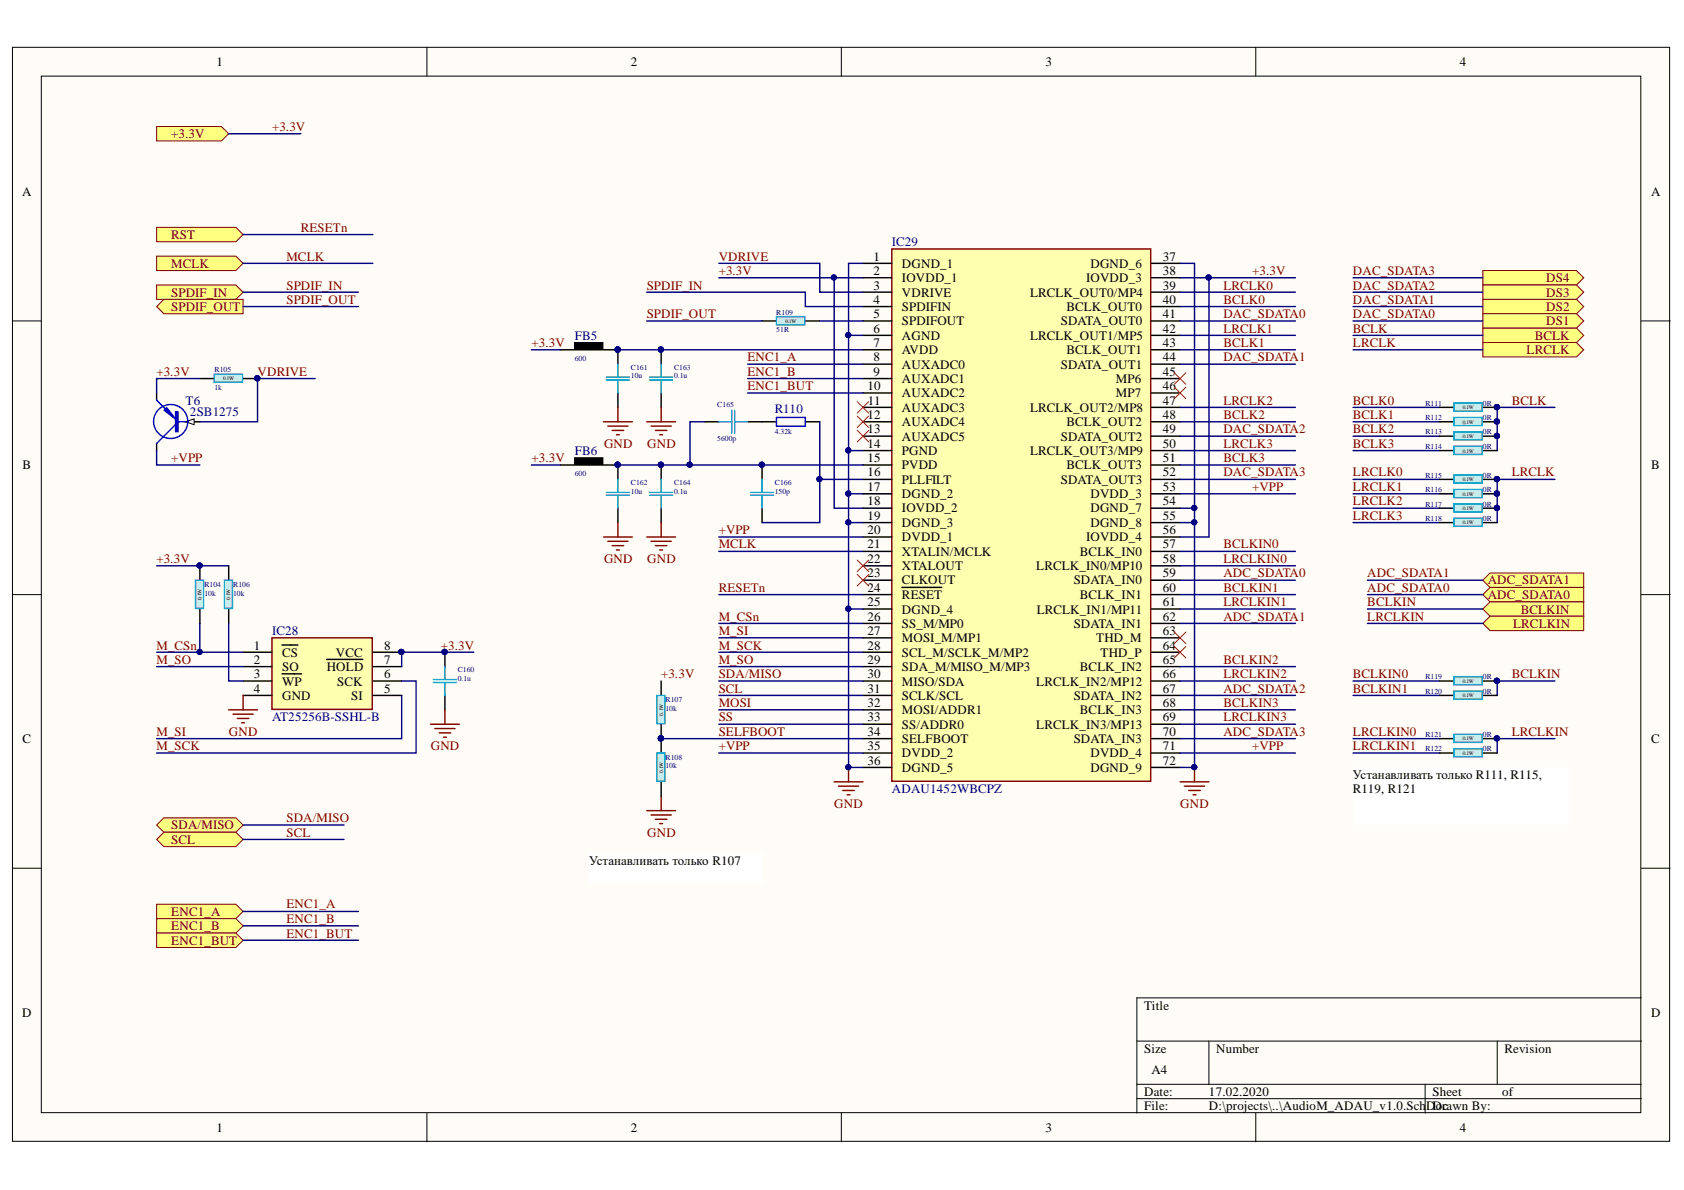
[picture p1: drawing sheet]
<svg xmlns="http://www.w3.org/2000/svg" width="297mm" height="210mm" viewBox="0 0 297 210" stroke-linecap="round" stroke-linejoin="round" font-family="sans-serif">
<defs><g id="words">
<g font-size="2.3">
<text x="38.2" y="11.7">1</text>
<text x="111.3" y="11.7">2</text>
<text x="184.4" y="11.7">3</text>
<text x="257.5" y="11.7">4</text>
<text x="3.9" y="34.5">A</text>
<text x="291.3" y="34.5">A</text>
<text x="154.1" y="46">1</text>
<text x="159.1" y="47.3">DGND_1</text>
<text x="192.3" y="47.3">DGND_6</text>
<text x="205.1" y="46">37</text>
<text x="154.1" y="48.5">2</text>
<text x="154.1" y="51.1">3</text>
<text x="154.1" y="53.6">4</text>
<text x="159.1" y="49.8">IOVDD_1</text>
<text x="159.1" y="52.3">VDRIVE</text>
<text x="181.7" y="52.3">LRCLK_OUT0/MP4</text>
<text x="191.6" y="49.8">IOVDD_3</text>
<text x="205.1" y="48.5">38</text>
<text x="205.1" y="51.1">39</text>
<text x="205.1" y="53.6">40</text>
<text x="154.1" y="56.1">5</text>
<text x="154.1" y="58.7">6</text>
<text x="159.1" y="54.9">SPDIFIN</text>
<text x="159.1" y="57.4">SPDIFOUT</text>
<text x="159.1" y="59.9">AGND</text>
<text x="181.7" y="59.9">LRCLK_OUT1/MP5</text>
<text x="187.1" y="57.4">SDATA_OUT0</text>
<text x="188.1" y="54.9">BCLK_OUT0</text>
<text x="205.1" y="56.1">41</text>
<text x="205.1" y="58.7">42</text>
<text x="154.1" y="61.2">7</text>
<text x="154.1" y="63.8">8</text>
<text x="159.1" y="62.5">AVDD</text>
<text x="159.1" y="65">AUXADC0</text>
<text x="187.1" y="65">SDATA_OUT1</text>
<text x="188.1" y="62.5">BCLK_OUT1</text>
<text x="205.1" y="61.2">43</text>
<text x="205.1" y="63.8">44</text>
<text x="153" y="68.8">10</text>
<text x="153.1" y="71.4">11</text>
<text x="154.1" y="66.3">9</text>
<text x="159.1" y="67.6">AUXADC1</text>
<text x="159.1" y="70.1">AUXADC2</text>
<text x="196.8" y="67.6">MP6</text>
<text x="196.8" y="70.1">MP7</text>
<text x="205.1" y="66.3">45</text>
<text x="205.1" y="68.8">46</text>
<text x="205.1" y="71.4">47</text>
<text x="153" y="73.9">12</text>
<text x="153" y="76.4">13</text>
<text x="159.1" y="72.6">AUXADC3</text>
<text x="159.1" y="75.2">AUXADC4</text>
<text x="159.1" y="77.7">AUXADC5</text>
<text x="181.7" y="72.6">LRCLK_OUT2/MP8</text>
<text x="187.1" y="77.7">SDATA_OUT2</text>
<text x="188.1" y="75.2">BCLK_OUT2</text>
<text x="205.1" y="73.9">48</text>
<text x="205.1" y="76.4">49</text>
<text x="4" y="82.8">B</text>
<text x="153" y="79">14</text>
<text x="153" y="81.5">15</text>
<text x="159.1" y="80.2">PGND</text>
<text x="159.1" y="82.8">PVDD</text>
<text x="181.7" y="80.2">LRCLK_OUT3/MP9</text>
<text x="188.1" y="82.8">BCLK_OUT3</text>
<text x="205.1" y="79">50</text>
<text x="205.1" y="81.5">51</text>
<text x="291.3" y="82.8">B</text>
<text x="153" y="84">16</text>
<text x="153" y="86.6">17</text>
<text x="153" y="89.1">18</text>
<text x="159.1" y="85.3">PLLFILT</text>
<text x="159.1" y="87.9">DGND_2</text>
<text x="187.1" y="85.3">SDATA_OUT3</text>
<text x="192.3" y="87.9">DVDD_3</text>
<text x="205.1" y="84">52</text>
<text x="205.1" y="86.6">53</text>
<text x="205.1" y="89.1">54</text>
<text x="153" y="91.7">19</text>
<text x="153" y="94.2">20</text>
<text x="159.1" y="90.4">IOVDD_2</text>
<text x="159.1" y="92.9">DGND_3</text>
<text x="159.1" y="95.5">DVDD_1</text>
<text x="191.6" y="95.5">IOVDD_4</text>
<text x="192.3" y="90.4">DGND_7</text>
<text x="192.3" y="92.9">DGND_8</text>
<text x="205.1" y="91.7">55</text>
<text x="205.1" y="94.2">56</text>
<text x="153" y="96.7">21</text>
<text x="153" y="99.3">22</text>
<text x="153" y="101.8">23</text>
<text x="159.1" y="98">XTALIN/MCLK</text>
<text x="159.1" y="100.5">XTALOUT</text>
<text x="182.8" y="100.5">LRCLK_IN0/MP10</text>
<text x="190.5" y="98">BCLK_IN0</text>
<text x="205.1" y="96.7">57</text>
<text x="205.1" y="99.3">58</text>
<text x="205.1" y="101.8">59</text>
<text x="153" y="104.4">24</text>
<text x="153" y="107">25</text>
<text x="159.1" y="103.1">CLKOUT</text>
<text x="159.1" y="105.7">RESET</text>
<text x="189.4" y="103.1">SDATA_IN0</text>
<text x="190.5" y="105.7">BCLK_IN1</text>
<text x="205.1" y="104.4">60</text>
<text x="205.1" y="107">61</text>
<text x="153" y="109.5">26</text>
<text x="153" y="112">27</text>
<text x="159.1" y="108.2">DGND_4</text>
<text x="159.1" y="110.8">SS_M/MP0</text>
<text x="159.1" y="113.3">MOSI_M/MP1</text>
<text x="182.9" y="108.2">LRCLK_IN1/MP11</text>
<text x="189.4" y="110.8">SDATA_IN1</text>
<text x="193.4" y="113.3">THD_M</text>
<text x="205.1" y="109.5">62</text>
<text x="205.1" y="112">63</text>
<text x="44.8" y="114.6">1</text>
<text x="44.8" y="117.1">2</text>
<text x="44.8" y="119.6">3</text>
<text x="49.8" y="115.8">CS</text>
<text x="49.8" y="118.4">SO</text>
<text x="57.6" y="118.4">HOLD</text>
<text x="59.2" y="115.8">VCC</text>
<text x="67.8" y="114.6">8</text>
<text x="67.8" y="117.1">7</text>
<text x="67.8" y="119.6">6</text>
<text x="153" y="114.6">28</text>
<text x="153" y="117.1">29</text>
<text x="153" y="119.6">30</text>
<text x="159.1" y="115.8">SCL_M/SCLK_M/MP2</text>
<text x="159.1" y="118.4">SDA_M/MISO_M/MP3</text>
<text x="190.5" y="118.4">BCLK_IN2</text>
<text x="194.1" y="115.8">THD_P</text>
<text x="205.1" y="114.6">64</text>
<text x="205.1" y="117.1">65</text>
<text x="205.1" y="119.6">66</text>
<text x="44.8" y="122.2">4</text>
<text x="49.8" y="120.9">WP</text>
<text x="49.8" y="123.5">GND</text>
<text x="59.5" y="120.9">SCK</text>
<text x="61.9" y="123.5">SI</text>
<text x="67.8" y="122.2">5</text>
<text x="153" y="122.2">31</text>
<text x="153" y="124.7">32</text>
<text x="159.1" y="120.9">MISO/SDA</text>
<text x="159.1" y="123.5">SCLK/SCL</text>
<text x="159.1" y="126">MOSI/ADDR1</text>
<text x="182.8" y="120.9">LRCLK_IN2/MP12</text>
<text x="189.4" y="123.5">SDATA_IN2</text>
<text x="190.5" y="126">BCLK_IN3</text>
<text x="205.1" y="122.2">67</text>
<text x="205.1" y="124.7">68</text>
<text x="4" y="131.1">C</text>
<text x="153" y="127.3">33</text>
<text x="153" y="129.8">34</text>
<text x="159.1" y="128.5">SS/ADDR0</text>
<text x="159.1" y="131.1">SELFBOOT</text>
<text x="182.8" y="128.5">LRCLK_IN3/MP13</text>
<text x="189.4" y="131.1">SDATA_IN3</text>
<text x="205.1" y="127.3">69</text>
<text x="205.1" y="129.8">70</text>
<text x="291.3" y="131.1">C</text>
<text x="153" y="132.3">35</text>
<text x="153" y="134.9">36</text>
<text x="159.1" y="133.6">DVDD_2</text>
<text x="159.1" y="136.1">DGND_5</text>
<text x="192.3" y="133.6">DVDD_4</text>
<text x="192.3" y="136.1">DGND_9</text>
<text x="205.1" y="132.3">71</text>
<text x="205.1" y="134.9">72</text>
<text x="238.6" y="137.4">Устанавливать только R111, R115,</text>
<text x="238.6" y="139.9">R119, R121</text>
<text x="103.9" y="152.6">Устанавливать только R107</text>
<text x="3.9" y="179.3">D</text>
<text x="201.8" y="178.1">Title</text>
<text x="291.3" y="179.3">D</text>
<text x="201.8" y="185.7">Size</text>
<text x="214.5" y="185.7">Number</text>
<text x="265.4" y="185.7">Revision</text>
<text x="203.1" y="189.5">A4</text>
<text x="201.8" y="193.3">Date:</text>
<text x="201.8" y="195.8">File:</text>
<text x="213.2" y="193.3">17.02.2020</text>
<text x="213.2" y="195.8">D:\projects\..\AudioM_ADAU_v1.0.Sch</text>
<text x="251.6" y="195.8">DDc</text>
<text x="252.7" y="193.3">Sheet</text>
<text x="253.2" y="195.8">orawn By:</text>
<text x="265" y="193.3">of</text>
<text x="38.2" y="199.6">1</text>
<text x="111.3" y="199.6">2</text>
<text x="184.4" y="199.6">3</text>
<text x="257.5" y="199.6">4</text>
</g>
<g font-size="2.3" fill="#800000">
<text x="48" y="23.1">+3.3V</text>
<text x="30.2" y="24.3">+3.3V</text>
<text x="53.1" y="40.8">RESETn</text>
<text x="30.2" y="42.1">RST</text>
<text x="30.2" y="47.3">MCLK</text>
<text x="50.5" y="46">MCLK</text>
<text x="126.8" y="46">VDRIVE</text>
<text x="30.2" y="52.3">SPDIF_IN</text>
<text x="50.5" y="51.1">SPDIF_IN</text>
<text x="50.5" y="53.6">SPDIF_OUT</text>
<text x="114.1" y="51.1">SPDIF_IN</text>
<text x="126.8" y="48.5">+3.3V</text>
<text x="215.8" y="53.6">BCLK0</text>
<text x="215.8" y="51.1">LRCLK0</text>
<text x="220.9" y="48.5">+3.3V</text>
<text x="238.6" y="53.6">DAC_SDATA1</text>
<text x="238.6" y="51.1">DAC_SDATA2</text>
<text x="238.6" y="48.5">DAC_SDATA3</text>
<text x="272.7" y="49.8">DS4</text>
<text x="272.7" y="52.3">DS3</text>
<text x="30.2" y="54.9">SPDIF_OUT</text>
<text x="114.1" y="56.1">SPDIF_OUT</text>
<text x="215.8" y="56.1">DAC_SDATA0</text>
<text x="215.8" y="58.7">LRCLK1</text>
<text x="238.6" y="58.7">BCLK</text>
<text x="238.6" y="56.1">DAC_SDATA0</text>
<text x="270.7" y="59.9">BCLK</text>
<text x="272.7" y="54.9">DS2</text>
<text x="272.7" y="57.4">DS1</text>
<text x="93.8" y="61.2">+3.3V</text>
<text x="131.8" y="63.8">ENC1_A</text>
<text x="215.8" y="63.8">DAC_SDATA1</text>
<text x="215.8" y="61.2">BCLK1</text>
<text x="238.6" y="61.2">LRCLK</text>
<text x="269.3" y="62.5">LRCLK</text>
<text x="27.6" y="66.3">+3.3V</text>
<text x="45.4" y="66.3">VDRIVE</text>
<text x="131.8" y="66.3">ENC1_B</text>
<text x="131.8" y="68.8">ENC1_BUT</text>
<text x="215.8" y="71.4">LRCLK2</text>
<text x="238.6" y="71.4">BCLK0</text>
<text x="266.6" y="71.4">BCLK</text>
<text x="215.8" y="76.4">DAC_SDATA2</text>
<text x="215.8" y="73.9">BCLK2</text>
<text x="238.6" y="73.9">BCLK1</text>
<text x="238.6" y="76.4">BCLK2</text>
<text x="30.2" y="81.5">+VPP</text>
<text x="93.8" y="81.5">+3.3V</text>
<text x="106.5" y="79">GND</text>
<text x="114.2" y="79">GND</text>
<text x="215.8" y="81.5">BCLK3</text>
<text x="215.8" y="79">LRCLK3</text>
<text x="238.6" y="79">BCLK3</text>
<text x="215.8" y="84">DAC_SDATA3</text>
<text x="220.9" y="86.6">+VPP</text>
<text x="238.6" y="84">LRCLK0</text>
<text x="238.6" y="86.6">LRCLK1</text>
<text x="238.6" y="89.1">LRCLK2</text>
<text x="266.6" y="84">LRCLK</text>
<text x="126.8" y="94.2">+VPP</text>
<text x="238.6" y="91.7">LRCLK3</text>
<text x="27.6" y="99.3">+3.3V</text>
<text x="106.5" y="99.3">GND</text>
<text x="114.2" y="99.3">GND</text>
<text x="126.8" y="96.7">MCLK</text>
<text x="215.8" y="101.8">ADC_SDATA0</text>
<text x="215.8" y="96.7">BCLKIN0</text>
<text x="215.8" y="99.3">LRCLKIN0</text>
<text x="241.2" y="101.8">ADC_SDATA1</text>
<text x="126.8" y="104.4">RESETn</text>
<text x="215.8" y="104.4">BCLKIN1</text>
<text x="215.8" y="107">LRCLKIN1</text>
<text x="241.2" y="104.4">ADC_SDATA0</text>
<text x="241.2" y="107">BCLKIN</text>
<text x="262.4" y="103.1">ADC_SDATA1</text>
<text x="262.4" y="105.7">ADC_SDATA0</text>
<text x="126.8" y="112">M_SI</text>
<text x="126.8" y="109.5">M_CSn</text>
<text x="215.8" y="109.5">ADC_SDATA1</text>
<text x="241.2" y="109.5">LRCLKIN</text>
<text x="266.9" y="110.8">LRCLKIN</text>
<text x="268.3" y="108.2">BCLKIN</text>
<text x="27.6" y="117.1">M_SO</text>
<text x="27.6" y="114.6">M_CSn</text>
<text x="77.8" y="114.6">+3.3V</text>
<text x="116.6" y="119.6">+3.3V</text>
<text x="126.8" y="114.6">M_SCK</text>
<text x="126.8" y="117.1">M_SO</text>
<text x="126.8" y="119.6">SDA/MISO</text>
<text x="215.8" y="117.1">BCLKIN2</text>
<text x="215.8" y="119.6">LRCLKIN2</text>
<text x="238.6" y="119.6">BCLKIN0</text>
<text x="266.6" y="119.6">BCLKIN</text>
<text x="126.8" y="122.2">SCL</text>
<text x="126.8" y="124.7">MOSI</text>
<text x="215.8" y="122.2">ADC_SDATA2</text>
<text x="215.8" y="124.7">BCLKIN3</text>
<text x="238.6" y="122.2">BCLKIN1</text>
<text x="27.6" y="129.8">M_SI</text>
<text x="40.4" y="129.8">GND</text>
<text x="126.8" y="127.3">SS</text>
<text x="126.8" y="129.8">SELFBOOT</text>
<text x="215.8" y="129.8">ADC_SDATA3</text>
<text x="215.8" y="127.3">LRCLKIN3</text>
<text x="238.6" y="129.8">LRCLKIN0</text>
<text x="266.6" y="129.8">LRCLKIN</text>
<text x="27.6" y="132.3">M_SCK</text>
<text x="76" y="132.3">GND</text>
<text x="126.8" y="132.3">+VPP</text>
<text x="220.9" y="132.3">+VPP</text>
<text x="238.6" y="132.3">LRCLKIN1</text>
<text x="147.2" y="142.5">GND</text>
<text x="208.2" y="142.5">GND</text>
<text x="30.2" y="146.3">SDA/MISO</text>
<text x="30.2" y="148.8">SCL</text>
<text x="50.5" y="145">SDA/MISO</text>
<text x="50.5" y="147.6">SCL</text>
<text x="114.2" y="147.6">GND</text>
<text x="30.2" y="161.5">ENC1_A</text>
<text x="50.5" y="160.2">ENC1_A</text>
<text x="30.2" y="164.1">ENC1_B</text>
<text x="30.2" y="166.7">ENC1_BUT</text>
<text x="50.5" y="162.8">ENC1_B</text>
<text x="50.5" y="165.4">ENC1_BUT</text>
</g>
<g font-size="2.3" fill="#000080">
<text x="157.3" y="43.5">IC29</text>
<text x="101.4" y="59.9">FB5</text>
<text x="32.7" y="71.4">T6</text>
<text x="33.5" y="73.4">2SB1275</text>
<text x="136.7" y="72.9">R110</text>
<text x="101.4" y="80.2">FB6</text>
<text x="48" y="112">IC28</text>
<text x="48" y="127.3">AT25256B-SSHL-B</text>
<text x="157.3" y="139.9">ADAU1452WBCPZ</text>
</g>
<g font-size="1.4" fill="#000080">
<text x="136.9" y="58.6">51R</text>
<text x="136.9" y="55.6">R109</text>
<text x="37.8" y="65.7">R105</text>
<text x="101.4" y="63.7">600</text>
<text x="111.3" y="65.2">C161</text>
<text x="118.9" y="65.2">C163</text>
<text x="37.8" y="68.7">1k</text>
<text x="111.3" y="66.7">10u</text>
<text x="118.9" y="66.7">0.1u</text>
<text x="126.5" y="71.8">C165</text>
<text x="251.4" y="71.5">R111</text>
<text x="261.6" y="71.5">0R</text>
<text x="126.5" y="77.9">5600p</text>
<text x="136.7" y="76.6">4.32k</text>
<text x="251.4" y="74.1">R112</text>
<text x="251.4" y="76.6">R113</text>
<text x="261.6" y="74.1">0R</text>
<text x="261.6" y="76.6">0R</text>
<text x="251.4" y="79.1">R114</text>
<text x="261.6" y="79.1">0R</text>
<text x="101.4" y="84">600</text>
<text x="111.3" y="87.1">10u</text>
<text x="111.3" y="85.6">C162</text>
<text x="118.9" y="87.1">0.1u</text>
<text x="118.9" y="85.6">C164</text>
<text x="136.7" y="87.1">150p</text>
<text x="136.7" y="85.6">C166</text>
<text x="251.4" y="84.3">R115</text>
<text x="251.4" y="86.8">R116</text>
<text x="251.4" y="89.4">R117</text>
<text x="261.6" y="84.3">0R</text>
<text x="261.6" y="86.8">0R</text>
<text x="261.6" y="89.4">0R</text>
<text x="251.4" y="91.9">R118</text>
<text x="261.6" y="91.9">0R</text>
<text x="36" y="105.1">10k</text>
<text x="36" y="103.6">R104</text>
<text x="41.1" y="105.1">10k</text>
<text x="41.1" y="103.6">R106</text>
<text x="80.7" y="118.5">C160</text>
<text x="251.4" y="119.8">R119</text>
<text x="261.6" y="119.8">0R</text>
<text x="80.7" y="120.1">0.1u</text>
<text x="117.4" y="125.4">10k</text>
<text x="117.4" y="123.9">R107</text>
<text x="251.4" y="122.4">R120</text>
<text x="261.6" y="122.4">0R</text>
<text x="251.4" y="130">R121</text>
<text x="261.6" y="130">0R</text>
<text x="117.4" y="135.5">10k</text>
<text x="117.4" y="134">R108</text>
<text x="251.4" y="132.5">R122</text>
<text x="261.6" y="132.5">0R</text>
</g>
<g font-size=".9">
<text x="138.5" y="56.9">0.1W</text>
<text x="39.3" y="67.1">0.1W</text>
<text x="258" y="72.1">0.1W</text>
<text x="258" y="74.7">0.1W</text>
<text x="258" y="77.3">0.1W</text>
<text x="258" y="79.8">0.1W</text>
<text x="258" y="84.9">0.1W</text>
<text x="258" y="87.4">0.1W</text>
<text x="258" y="90">0.1W</text>
<text x="258" y="92.5">0.1W</text>
<text x="35.5" y="105.9" transform="rotate(-90 35.5 105.9)">0.1W</text>
<text x="40.6" y="105.9" transform="rotate(-90 40.6 105.9)">0.1W</text>
<text x="258" y="120.4">0.1W</text>
<text x="258" y="122.9">0.1W</text>
<text x="116.9" y="126.2" transform="rotate(-90 116.9 126.2)">0.1W</text>
<text x="258" y="130.6">0.1W</text>
<text x="116.9" y="136.4" transform="rotate(-90 116.9 136.4)">0.1W</text>
<text x="258" y="133.2">0.1W</text>
</g>
</g></defs>
<g fill="#fffcf8" stroke="#000" stroke-width=".18">
<path d="M2.2 8.3h292.3v193h-292.3z"/>
<path d="M7.3 13.4h282.1v182.9h-282.1z"/>
</g>
<g fill="none" stroke="#000" stroke-width=".18">
<path d="M75.3 8.3v5.1M148.4 8.3v5.1M221.5 8.3v5.1M2.2 56.6h5.1M289.5 56.6h5.1M2.2 104.9h5.1M289.5 104.9h5.1M2.2 153.2h5.1M289.5 153.2h5.1M289.5 176h-89v20.3M75.3 196.3v5.1M148.4 196.3v5.1"/>
<path d="M200.5 183.6h89M200.5 191.3h89M200.5 193.8h89M213.2 183.6v7.7M221.5 196.3v5.1M251.4 191.3v5M264.1 183.6v7.7"/>
</g>
<path d="M157.3 43.9h45.7v93.9h-45.7z" fill="#ffffb0" stroke="#800000" stroke-width=".25"/>
<g fill="none" stroke="#000" stroke-width=".25">
<path d="M152.2 46.5h5.1M152.2 49h5.1M152.2 51.5h5.1M152.2 54.1h5.1M152.2 56.6h5.1M152.2 59.2h5.1M203.1 46.5h5.1M203.1 49h5.1M203.1 51.5h5.1M203.1 54.1h5.1M203.1 56.6h5.1M203.1 59.2h5.1"/>
<path d="M98.8 61.7h10.2M134.4 74.4h2.6M142 74.4h2.6M152.2 61.7h5.1M152.2 64.2h5.1M152.2 66.8h5.1M152.2 69.3h5.1M152.2 71.9h5.1M152.2 74.4h5.1M152.2 76.9h5.1M152.2 79.5h5.1M203.1 61.7h5.1"/>
<path d="M203.1 64.2h5.1M203.1 66.8h5.1M203.1 69.3h5.1M203.1 71.9h5.1M203.1 74.4h5.1M203.1 76.9h5.1M203.1 79.5h5.1M98.8 82h10.2M152.2 82h5.1M152.2 84.6h5.1M152.2 87.1h5.1M152.2 89.6h5.1"/>
<path d="M152.2 92.2h5.1M152.2 94.7h5.1M152.2 97.3h5.1M152.2 99.8h5.1M203.1 82h5.1M203.1 84.6h5.1M203.1 87.1h5.1M203.1 89.6h5.1M203.1 92.2h5.1M203.1 94.7h5.1M203.1 97.3h5.1M203.1 99.8h5.1"/>
<path d="M152.2 102.3h5.1M152.2 104.9h5.1M152.2 107.4h5.1M152.2 110h5.1M152.2 112.5h5.1M152.2 115h5.1M152.2 117.6h5.1M159.1 103.6h7M203.1 102.3h5.1M203.1 104.9h5.1M203.1 107.4h5.1M203.1 110h5.1"/>
<path d="M203.1 112.5h5.1M203.1 115h5.1M203.1 117.6h5.1M152.2 120.1h5.1M152.2 122.7h5.1M152.2 125.2h5.1M152.2 127.7h5.1M152.2 130.3h5.1M152.2 132.8h5.1M152.2 135.4h5.1M203.1 120.1h5.1M203.1 122.7h5.1"/>
<path d="M203.1 125.2h5.1M203.1 127.7h5.1M203.1 130.3h5.1M203.1 132.8h5.1M203.1 135.4h5.1"/>
</g>
<g fill="none" stroke="#800000" stroke-width=".25">
<path d="M147.1 137.9h5.1M147.9 138.7h3.6M148.7 139.4h2M149.7 135.4v2.5M208.2 137.9h5M208.9 138.7h3.6M209.7 139.4h2M210.7 135.4v2.5M114.1 143h5.1M114.8 143.8h3.6M115.6 144.5h2M116.4 145.3h.5"/>
<path d="M116.6 140.4v2.6M149.4 140.2h.5M210.4 140.2h.6"/>
</g>
<g fill="#000080" stroke="#000080" stroke-width=".18">
<circle cx="149.6" cy="135.3" r=".46"/>
<circle cx="210.6" cy="135.3" r=".46"/>
<circle cx="108.9" cy="61.7" r=".46"/>
<circle cx="108.9" cy="82" r=".46"/>
</g>
<g fill="none" stroke="#f00" stroke-width=".18">
<path d="M151.2 73.4l2 2M151.2 70.8l2 2.1M151.2 75.9l2 2.1M153.2 73.4l-2 2M153.2 70.8l-2 2.1M153.2 75.9l-2 2.1M207.1 65.8l2.1 2M207.1 68.3l2.1 2M209.2 65.8l-2.1 2M209.2 68.3l-2.1 2M151.2 98.8l2 2M153.2 98.8l-2 2"/>
<path d="M151.2 101.3l2 2.1M153.2 101.3l-2 2.1M207.1 111.5l2.1 2M207.1 114l2.1 2.1M209.2 111.5l-2.1 2M209.2 114l-2.1 2.1"/>
</g>
<path d="M101.3 60.4h5v1.2h-5zM101.3 80.7h5v1.2h-5z" fill="#000" stroke="#000" stroke-width=".18"/>
<path d="M137 73.6h5v1.6h-5z" fill="none" stroke="#00f" stroke-width=".25"/>
<path d="M48 112.5h17.7v12.6h-17.7z" fill="#ffffb0" stroke="#800000" stroke-width=".25"/>
<g fill="none" stroke="#000" stroke-width=".25">
<path d="M27.6 69.3v1.3M32.7 74.4h2.6M42.9 115h5.1M42.9 117.6h5.1M49.7 113.8h2.8M49.7 118.9h3.5M57.6 116.3h6.4M65.8 115h5.1M65.8 117.6h5.1M42.9 120.1h5.1M42.9 122.7h5.1M65.8 120.1h5.1"/>
<path d="M65.8 122.7h5.1"/>
</g>
<circle cx="70.8" cy="115" r=".46" fill="#000080" stroke="#000080" stroke-width=".18"/>
<path d="M40.3 125.2h5.1M41.1 126h3.6M41.9 126.7h2M42.6 127.5h.5M42.9 122.7v2.5" fill="none" stroke="#800000" stroke-width=".25"/>
<path d="M32.7 74.4l1.5-.5v1z" fill="#fffcf8"/>
<path d="M32.7 74.4l1.5-.5v1z" fill="none" stroke="#000" stroke-width=".18"/>
<path d="M27.6 78.2v1.3" fill="none" stroke="#000" stroke-width=".25"/>
<g fill="none" stroke="#00f" stroke-width=".25">
<path d="M31.2 74.4h1.5M31.2 74.7l-3.6 3.5"/>
<circle cx="30.1" cy="74.3" r="3"/>
</g>
<path d="M28.9 72.4l.5-.5 1.8 2.2z" fill="#00f"/>
<path d="M28.9 72.4l.5-.5 1.8 2.2z" fill="none" stroke="#00f" stroke-width=".18"/>
<path d="M27.6 70.6l2.1 2" fill="none" stroke="#00f" stroke-width=".25"/>
<path d="M30.9 72.6h.5v3.6h-.5z" fill-rule="evenodd" fill="#00f"/>
<path d="M30.9 72.6h.5v3.6h-.5z" fill="none" stroke="#00f" stroke-width=".18"/>
<circle cx="45.4" cy="66.7" r=".46" fill="#000080" stroke="#000080" stroke-width=".18"/>
<g fill="#ffff80" stroke="#800000" stroke-width=".18">
<path d="M27.6 50.3h14l1.3 1.2-1.3 1.3h-14z" fill-rule="evenodd"/>
<path d="M27.6 54.1l1.3-1.3h14v2.5h-14z" fill-rule="evenodd"/>
<path d="M27.6 22.3h11.5l1.2 1.3-1.2 1.3h-11.5z" fill-rule="evenodd"/>
<path d="M27.6 145.5l1.3-1.2h12.7l1.3 1.2-1.3 1.3h-12.7z" fill-rule="evenodd"/>
<path d="M27.6 148.1l1.3-1.3h12.7l1.3 1.3-1.3 1.2h-12.7z" fill-rule="evenodd"/>
<path d="M261.6 47.7h16.5l1.3 1.3-1.3 1.3h-16.5z" fill-rule="evenodd"/>
<path d="M261.6 50.3h16.5l1.3 1.2-1.3 1.3h-16.5z" fill-rule="evenodd"/>
<path d="M261.6 52.8h16.5l1.3 1.3-1.3 1.2h-16.5z" fill-rule="evenodd"/>
<path d="M261.6 55.3h16.5l1.3 1.3-1.3 1.3h-16.5z" fill-rule="evenodd"/>
<path d="M261.6 57.9h16.5l1.3 1.3-1.3 1.2h-16.5z" fill-rule="evenodd"/>
<path d="M261.6 60.4h16.5l1.3 1.3-1.3 1.3h-16.5z" fill-rule="evenodd"/>
<path d="M261.6 102.3l1.2-1.2h16.6v2.5h-16.6z" fill-rule="evenodd"/>
<path d="M261.6 104.9l1.2-1.3h16.6v2.6h-16.6z" fill-rule="evenodd"/>
<path d="M261.6 107.4l1.2-1.2h16.6v2.5h-16.6z" fill-rule="evenodd"/>
<path d="M261.6 110l1.2-1.3h16.6v2.5h-16.6z" fill-rule="evenodd"/>
<path d="M27.6 159.5h14l1.3 1.3-1.3 1.2h-14z" fill-rule="evenodd"/>
<path d="M27.6 162h14l1.3 1.3-1.3 1.3h-14z" fill-rule="evenodd"/>
<path d="M27.6 164.6h14l1.3 1.3-1.3 1.2h-14z" fill-rule="evenodd"/>
</g>
<g fill="none" stroke="#000" stroke-width=".25">
<path d="M109 61.7v2.5M109 69.3v2.6M116.6 61.7v2.5M116.6 69.3v2.6M124.2 74.4h2.6M131.9 74.4h2.5M109 82v2.6M109 89.6v2.6M116.6 82v2.6M116.6 89.6v2.6M134.4 82v2.6M134.4 89.6v2.6"/>
<path d="M78.5 115v2.6M78.5 122.7v2.5"/>
</g>
<g fill="#000080" stroke="#000080" stroke-width=".18">
<circle cx="78.4" cy="115" r=".46"/>
<circle cx="108.9" cy="82" r=".46"/>
<circle cx="116.6" cy="82" r=".46"/>
<circle cx="108.9" cy="61.7" r=".46"/>
<circle cx="116.6" cy="61.7" r=".46"/>
<circle cx="134.4" cy="82" r=".46"/>
</g>
<g fill="none" stroke="#009cca" stroke-width=".25">
<path d="M107 66.5h4M107 67h4M109 64.2v2.3M109 67v2.3M114.6 66.5h4.1M114.6 67h4.1M116.6 64.2v2.3M116.6 67v2.3M126.8 74.4h2.3M129.1 72.4v4M129.6 74.4h2.3M129.6 72.4v4"/>
<path d="M107 86.8h4M107 87.4h4M109 84.6v2.2M109 87.4v2.2M114.6 86.8h4.1M114.6 87.4h4.1M116.6 84.6v2.2M116.6 87.4v2.2M132.4 86.8h4.1M132.4 87.4h4.1M134.4 84.6v2.2M134.4 87.4v2.2"/>
<path d="M76.4 119.9h4.1M78.5 117.6v2.3M76.4 120.4h4.1M78.5 120.4v2.3"/>
</g>
<g fill="none" stroke="#800000" stroke-width=".25">
<path d="M106.4 74.4h5.1M107.2 75.2h3.6M108 75.9h2M108.7 76.7h.5M109 71.9v2.5M114.1 74.4h5.1M114.8 75.2h3.6M115.6 75.9h2M116.4 76.7h.5M116.6 71.9v2.5M106.4 94.7h5.1M107.2 95.5h3.6"/>
<path d="M108 96.2h2M108.7 97h.5M109 92.2v2.5M114.1 94.7h5.1M114.8 95.5h3.6M115.6 96.2h2M116.4 97h.5M116.6 92.2v2.5M75.9 127.7h5.1M76.7 128.5h3.6M77.5 129.3h2M78.2 130h.5"/>
<path d="M78.5 125.2v2.5"/>
</g>
<g fill="#ffff80" stroke="#800000" stroke-width=".18">
<path d="M27.6 40.1h14l1.3 1.3-1.3 1.2h-14z" fill-rule="evenodd"/>
<path d="M27.6 45.2h14l1.3 1.3-1.3 1.2h-14z" fill-rule="evenodd"/>
</g>
<path d="M35.3 99.8v2.5M35.3 107.4v2.6" fill="none" stroke="#000" stroke-width=".25"/>
<circle cx="35.2" cy="99.8" r=".46" fill="#000080" stroke="#000080" stroke-width=".18"/>
<path d="M34.5 102.3h1.4v5h-1.4z" fill="#c8ebeb" stroke="#009cca" stroke-width=".25"/>
<g fill="#000080" stroke="#000080" stroke-width=".18">
<circle cx="35.2" cy="99.8" r=".46"/>
<circle cx="45.4" cy="66.7" r=".46"/>
</g>
<path d="M35.3 66.8h2.5M42.9 66.8h2.5" fill="none" stroke="#000" stroke-width=".25"/>
<path d="M37.8 66h5v1.4h-5z" fill="#c8ebeb" stroke="#009cca" stroke-width=".25"/>
<circle cx="45.4" cy="66.7" r=".46" fill="#000080" stroke="#000080" stroke-width=".18"/>
<path d="M40.3 99.8v2.5M40.3 107.4v2.6" fill="none" stroke="#000" stroke-width=".25"/>
<path d="M39.6 102.3h1.4v5h-1.4z" fill="#c8ebeb" stroke="#009cca" stroke-width=".25"/>
<path d="M116.6 120.1v2.6M116.6 127.7v2.6" fill="none" stroke="#000" stroke-width=".25"/>
<circle cx="116.6" cy="130.2" r=".46" fill="#000080" stroke="#000080" stroke-width=".18"/>
<path d="M115.9 122.7h1.4v4.9h-1.4z" fill="#c8ebeb" stroke="#009cca" stroke-width=".25"/>
<circle cx="116.6" cy="130.2" r=".46" fill="#000080" stroke="#000080" stroke-width=".18"/>
<path d="M116.6 130.3v2.5M116.6 137.9v2.5" fill="none" stroke="#000" stroke-width=".25"/>
<path d="M115.9 132.8h1.4v5h-1.4z" fill="#c8ebeb" stroke="#009cca" stroke-width=".25"/>
<circle cx="116.6" cy="130.2" r=".46" fill="#000080" stroke="#000080" stroke-width=".18"/>
<path d="M134.4 56.6h2.6M142 56.6h2.6" fill="none" stroke="#000" stroke-width=".25"/>
<path d="M137 55.9h4.9v1.4h-4.9z" fill="#c8ebeb" stroke="#009cca" stroke-width=".25"/>
<g fill="none" stroke="#000080" stroke-width=".25">
<path d="M40.3 23.6h12.8M42.9 51.5h20.3M42.9 54.1h20.3M42.9 41.4h22.9M42.9 46.5h22.9M114.1 51.5h27.9v2.6h10.2M114.1 56.6h20.3M126.8 46.5h17.8v5h7.6M126.8 49h25.4M144.6 56.6h7.6M147.1 49v40.6h5.1M149.7 59.2h2.5"/>
<path d="M152.2 46.5h-2.5v33M208.2 46.5h2.5v43.1M208.2 49h20.3M208.2 56.6h20.3M208.2 59.2h20.3M208.2 51.5h20.3M208.2 54.1h20.3M213.2 49v45.7h-5M238.7 56.6h22.9M238.7 59.2h22.9M238.7 51.5h22.9M238.7 54.1h22.9"/>
<path d="M238.7 49h22.9M27.6 79.5v2.5h7.7M35.3 66.8h-7.7v2.5M55.6 66.8h-10.2v7.6h-10.1M93.7 61.7h5.1M109 61.7h43.2M124.2 74.4h-2.5v7.6M131.9 64.2h20.3M131.9 66.8h20.3M131.9 69.3h20.3M144.6 74.4v10.2h7.6M152.2 79.5h-2.5v12.7"/>
<path d="M208.2 64.2h20.3M208.2 61.7h20.3M208.2 76.9h20.3M208.2 71.9h20.3M208.2 74.4h20.3M208.2 79.5h20.3M238.7 61.7h22.9M238.7 76.9h15.2M238.7 71.9h15.2M238.7 74.4h15.2M238.7 79.5h15.2M274.3 71.9h-10.2v7.6"/>
<path d="M27.6 99.8h12.7M93.7 82h5.1M109 82h43.2M126.8 97.3h25.4M126.8 94.7h25.4M144.6 84.6v7.6h-10.2M149.7 87.1h2.5M152.2 92.2h-2.5v43.2h2.5M208.2 92.2h2.5v43.2h-2.5M208.2 89.6h2.5v2.6M208.2 87.1h20.3M208.2 97.3h20.3"/>
<path d="M208.2 84.6h20.3M208.2 82h20.3M208.2 99.8h20.3M238.7 87.1h15.2M238.7 84.6h15.2M238.7 92.2h15.2M238.7 89.6h15.2M274.3 84.6h-10.2v7.6M27.6 115h15.3M27.6 117.6h15.3M35.3 110v5M40.3 110v10.1h2.6"/>
<path d="M83.6 115h-12.7v2.6M126.8 117.6h25.4M126.8 110h25.4M126.8 112.5h25.4M126.8 115h25.4M126.8 104.9h25.4M149.7 107.4h2.5M208.2 117.6h20.3M208.2 110h20.3M208.2 104.9h20.3M208.2 107.4h20.3M208.2 102.3h20.3"/>
<path d="M241.2 110h20.4M241.2 104.9h20.4M241.2 107.4h20.4M241.2 102.3h20.4M70.9 120.1h2.5v12.7h-45.8M70.9 122.7v7.6h-43.3M116.6 130.3h35.6M126.8 120.1h25.4M126.8 122.7h25.4M126.8 125.2h25.4M126.8 127.7h25.4M126.8 132.8h25.4"/>
<path d="M208.2 120.1h20.3M208.2 122.7h20.3M208.2 125.2h20.3M208.2 127.7h20.3M208.2 130.3h20.3M208.2 132.8h20.3M238.7 120.1h15.2M238.7 122.7h15.2M238.7 130.3h15.2M238.7 132.8h15.2M274.3 120.1h-10.2v2.6M274.3 130.3h-10.2v2.5"/>
<path d="M42.9 145.5h17.8M42.9 148.1h17.8M42.9 160.8h20.3M42.9 163.3h20.3M42.9 165.9h20.3"/>
</g>
<g fill="#000080" stroke="#000080" stroke-width=".18">
<circle cx="213.2" cy="48.9" r=".46"/>
<circle cx="149.6" cy="87.1" r=".46"/>
<circle cx="147.1" cy="48.9" r=".46"/>
<circle cx="149.6" cy="59.1" r=".46"/>
<circle cx="149.6" cy="107.4" r=".46"/>
<circle cx="210.6" cy="92.1" r=".46"/>
<circle cx="210.6" cy="135.3" r=".46"/>
<circle cx="210.6" cy="89.6" r=".46"/>
<circle cx="144.5" cy="84.5" r=".46"/>
<circle cx="108.9" cy="61.7" r=".46"/>
<circle cx="116.6" cy="61.7" r=".46"/>
<circle cx="116.6" cy="130.2" r=".46"/>
<circle cx="35.2" cy="115" r=".46"/>
<circle cx="78.4" cy="115" r=".46"/>
<circle cx="70.8" cy="115" r=".46"/>
<circle cx="35.2" cy="99.8" r=".46"/>
<circle cx="149.6" cy="92.1" r=".46"/>
<circle cx="149.6" cy="135.3" r=".46"/>
<circle cx="149.6" cy="79.4" r=".46"/>
<circle cx="121.6" cy="82" r=".46"/>
<circle cx="108.9" cy="82" r=".46"/>
<circle cx="116.6" cy="82" r=".46"/>
<circle cx="134.4" cy="82" r=".46"/>
<circle cx="264" cy="76.9" r=".46"/>
<circle cx="264" cy="74.3" r=".46"/>
<circle cx="264" cy="71.8" r=".47"/>
<circle cx="264" cy="89.6" r=".46"/>
<circle cx="264" cy="87.1" r=".47"/>
<circle cx="264" cy="84.5" r=".46"/>
<circle cx="264" cy="120.1" r=".46"/>
<circle cx="264" cy="130.2" r=".46"/>
<circle cx="45.4" cy="66.7" r=".46"/>
</g>
<path d="M253.9 71.9h2.6M261.6 71.9h2.5" fill="none" stroke="#000" stroke-width=".25"/>
<path d="M256.4 71.1h5.1v1.4h-5.1z" fill="#c8ebeb" stroke="#009cca" stroke-width=".25"/>
<g fill="#000080" stroke="#000080" stroke-width=".18">
<circle cx="264" cy="71.8" r=".47"/>
<circle cx="264" cy="74.3" r=".46"/>
</g>
<path d="M253.9 74.4h2.6M261.6 74.4h2.5" fill="none" stroke="#000" stroke-width=".25"/>
<path d="M256.4 73.6h5.1v1.5h-5.1z" fill="#c8ebeb" stroke="#009cca" stroke-width=".25"/>
<g fill="#000080" stroke="#000080" stroke-width=".18">
<circle cx="264" cy="74.3" r=".46"/>
<circle cx="264" cy="76.9" r=".46"/>
</g>
<path d="M253.9 76.9h2.6M261.6 76.9h2.5" fill="none" stroke="#000" stroke-width=".25"/>
<path d="M256.4 76.2h5.1v1.4h-5.1z" fill="#c8ebeb" stroke="#009cca" stroke-width=".25"/>
<circle cx="264" cy="76.9" r=".46" fill="#000080" stroke="#000080" stroke-width=".18"/>
<path d="M253.9 79.5h2.6M261.6 79.5h2.5" fill="none" stroke="#000" stroke-width=".25"/>
<path d="M256.4 78.7h5.1v1.5h-5.1z" fill="#c8ebeb" stroke="#009cca" stroke-width=".25"/>
<path d="M253.9 84.6h2.6M261.6 84.6h2.5" fill="none" stroke="#000" stroke-width=".25"/>
<circle cx="264" cy="84.5" r=".46" fill="#000080" stroke="#000080" stroke-width=".18"/>
<path d="M256.4 83.8h5.1v1.4h-5.1z" fill="#c8ebeb" stroke="#009cca" stroke-width=".25"/>
<g fill="#000080" stroke="#000080" stroke-width=".18">
<circle cx="264" cy="84.5" r=".46"/>
<circle cx="264" cy="87.1" r=".47"/>
</g>
<path d="M253.9 87.1h2.6M261.6 87.1h2.5" fill="none" stroke="#000" stroke-width=".25"/>
<path d="M256.4 86.3h5.1v1.5h-5.1z" fill="#c8ebeb" stroke="#009cca" stroke-width=".25"/>
<g fill="#000080" stroke="#000080" stroke-width=".18">
<circle cx="264" cy="87.1" r=".47"/>
<circle cx="264" cy="89.6" r=".46"/>
</g>
<path d="M253.9 89.6h2.6M261.6 89.6h2.5" fill="none" stroke="#000" stroke-width=".25"/>
<path d="M256.4 88.9h5.1v1.4h-5.1z" fill="#c8ebeb" stroke="#009cca" stroke-width=".25"/>
<circle cx="264" cy="89.6" r=".46" fill="#000080" stroke="#000080" stroke-width=".18"/>
<path d="M253.9 92.2h2.6M261.6 92.2h2.5" fill="none" stroke="#000" stroke-width=".25"/>
<path d="M256.4 91.4h5.1v1.4h-5.1z" fill="#c8ebeb" stroke="#009cca" stroke-width=".25"/>
<path d="M253.9 120.1h2.6M261.6 120.1h2.5" fill="none" stroke="#000" stroke-width=".25"/>
<circle cx="264" cy="120.1" r=".46" fill="#000080" stroke="#000080" stroke-width=".18"/>
<path d="M256.4 119.4h5.1v1.4h-5.1z" fill="#c8ebeb" stroke="#009cca" stroke-width=".25"/>
<circle cx="264" cy="120.1" r=".46" fill="#000080" stroke="#000080" stroke-width=".18"/>
<path d="M253.9 122.7h2.6M261.6 122.7h2.5" fill="none" stroke="#000" stroke-width=".25"/>
<path d="M256.4 121.9h5.1v1.4h-5.1z" fill="#c8ebeb" stroke="#009cca" stroke-width=".25"/>
<path d="M253.9 130.3h2.6M261.6 130.3h2.5" fill="none" stroke="#000" stroke-width=".25"/>
<circle cx="264" cy="130.2" r=".46" fill="#000080" stroke="#000080" stroke-width=".18"/>
<path d="M256.4 129.5h5.1v1.4h-5.1z" fill="#c8ebeb" stroke="#009cca" stroke-width=".25"/>
<circle cx="264" cy="130.2" r=".46" fill="#000080" stroke="#000080" stroke-width=".18"/>
<path d="M253.9 132.8h2.6M261.6 132.8h2.5" fill="none" stroke="#000" stroke-width=".25"/>
<path d="M256.4 132.1h5.1v1.4h-5.1z" fill="#c8ebeb" stroke="#009cca" stroke-width=".25"/>
<g fill="#fff" stroke="#fff" stroke-width=".18">
<path d="M238.7 135.4h38v10h-38z"/>
<path d="M103.9 150.6h30.4v5h-30.4z"/>
</g>
<use href="#words"/>
</svg>
